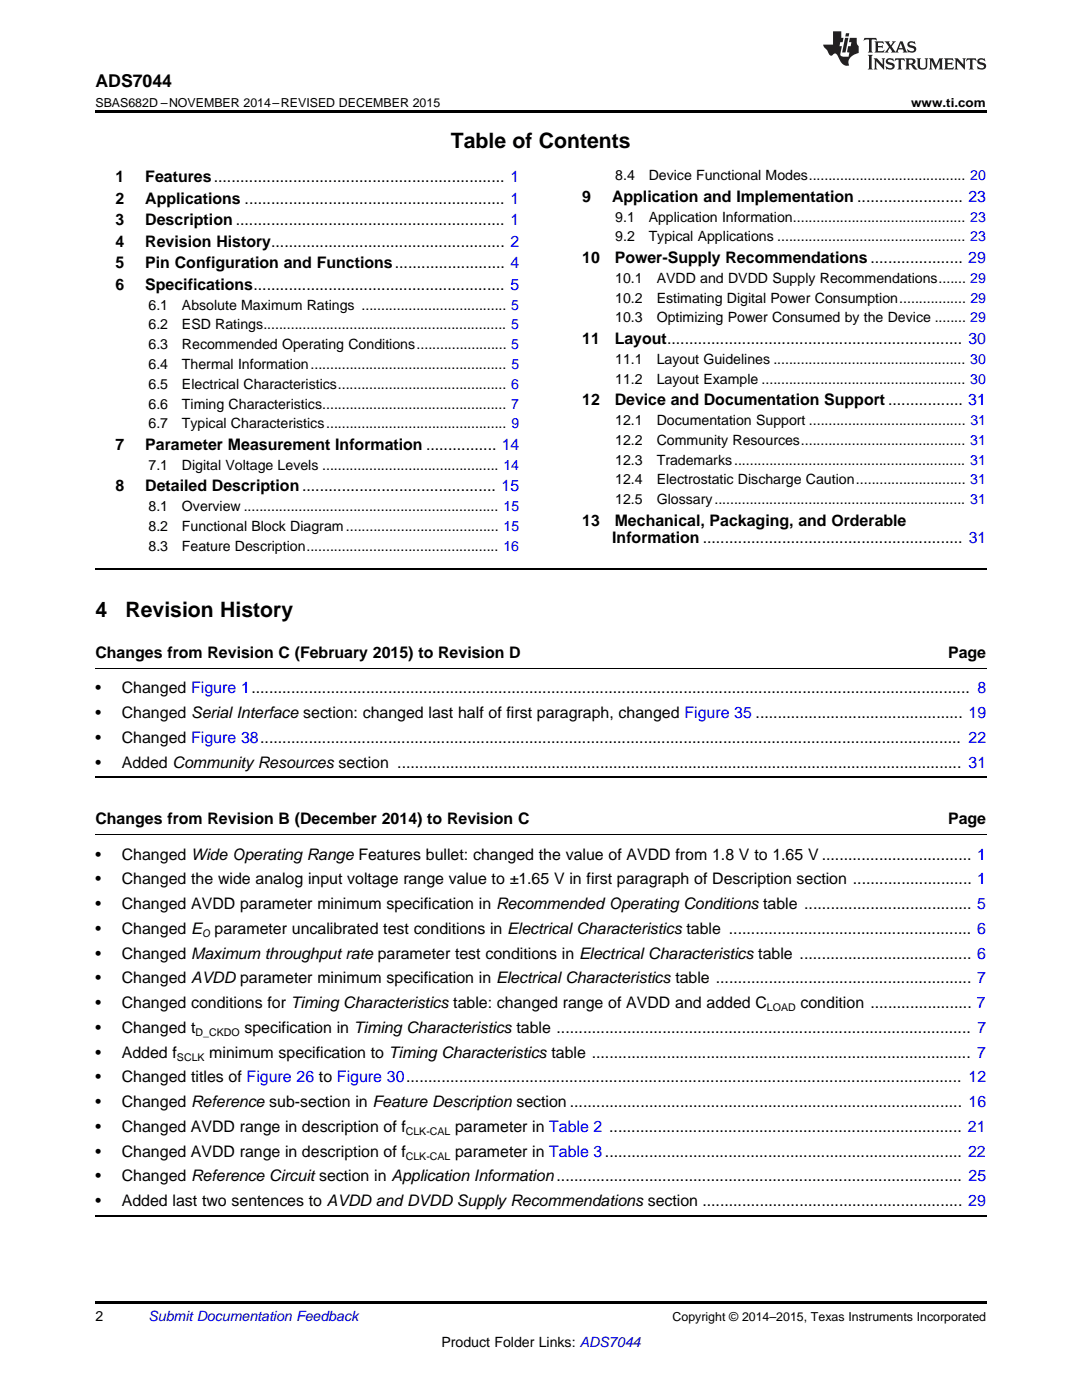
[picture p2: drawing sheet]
<svg xmlns="http://www.w3.org/2000/svg" width="216mm" height="279mm" viewBox="0 0 216 279" stroke-linecap="round" stroke-linejoin="round" font-family="sans-serif">
<defs><g id="words">
<g font-size="4.2">
<text x="90" y="29.6">Table of Contents</text>
<text x="19" y="123.2">4</text>
<text x="25" y="123.2">Revision History</text>
</g>
<text font-size="3.5" x="19" y="17.3">ADS7044</text>
<g font-size="3.2">
<text x="23" y="36.3">1</text>
<text x="23" y="40.6">2</text>
<text x="29" y="36.3">Features.................................................................. 1</text>
<text x="29" y="40.6">Applications ........................................................... 1</text>
<text x="116.2" y="40.3">9</text>
<text x="122.1" y="40.3">Application and Implementation ........................ 23</text>
<text x="23" y="44.9">3</text>
<text x="29" y="44.9">Description ............................................................. 1</text>
<text x="23" y="49.2">4</text>
<text x="23" y="53.6">5</text>
<text x="29" y="49.2">Revision History..................................................... 2</text>
<text x="29" y="53.6">Pin Configuration and Functions......................... 4</text>
<text x="116.2" y="52.5">10</text>
<text x="122.7" y="52.5">Power-Supply Recommendations..................... 29</text>
<text x="23" y="57.9">6</text>
<text x="29" y="57.9">Specifications......................................................... 5</text>
<text x="116.2" y="68.7">11</text>
<text x="122.7" y="68.7">Layout................................................................... 30</text>
<text x="116.2" y="80.9">12</text>
<text x="122.7" y="80.9">Device and Documentation Support ................. 31</text>
<text x="23" y="89.8">7</text>
<text x="29" y="89.8">Parameter Measurement Information ................ 14</text>
<text x="23" y="98.1">8</text>
<text x="29" y="98.1">Detailed Description............................................ 15</text>
<text x="116.2" y="104.9">13</text>
<text x="122.7" y="104.9">Mechanical, Packaging, and Orderable</text>
<text x="122.2" y="108.4">Information ........................................................... 31</text>
<text x="19" y="131.3">Changes from Revision C (February 2015) to Revision D</text>
<text x="189.2" y="131.3">Page</text>
<text x="19" y="138.4">•</text>
<text x="19" y="143.3">•</text>
<text x="24.3" y="138.4">Changed Figure 1................................................................................................................................................................... 8</text>
<text x="24.3" y="143.3">Changed Serial Interface section: changed last half of first paragraph, changed Figure 35 ............................................... 19</text>
<text x="19" y="148.3">•</text>
<text x="24.3" y="148.3">Changed Figure 38............................................................................................................................................................... 22</text>
<text x="19" y="153.2">•</text>
<text x="24.3" y="153.2">Added Community Resources section ................................................................................................................................ 31</text>
<text x="19" y="164.5">Changes from Revision B (December 2014) to Revision C</text>
<text x="189.2" y="164.5">Page</text>
<text x="19" y="171.6">•</text>
<text x="24.3" y="171.6">Changed Wide Operating Range Features bullet: changed the value of AVDD from 1.8 V to 1.65 V .................................. 1</text>
<text x="19" y="176.5">•</text>
<text x="24.3" y="176.5">Changed the wide analog input voltage range value to ±1.65 V in first paragraph of Description section ........................... 1</text>
<text x="19" y="181.4">•</text>
<text x="24.3" y="181.4">Changed AVDD parameter minimum specification in Recommended Operating Conditions table ...................................... 5</text>
<text x="19" y="186.4">•</text>
<text x="19" y="191.3">•</text>
<text x="24.3" y="186.4">Changed E</text>
<text x="24.3" y="191.3">Changed Maximum throughput rate parameter test conditions in Electrical Characteristics table ....................................... 6</text>
<text x="42.8" y="186.4">parameter uncalibrated test conditions in Electrical Characteristics table ....................................................... 6</text>
<text x="19" y="196.3">•</text>
<text x="24.3" y="196.3">Changed AVDD parameter minimum specification in Electrical Characteristics table .......................................................... 7</text>
<text x="19" y="201.2">•</text>
<text x="24.3" y="201.2">Changed conditions for Timing Characteristics table: changed range of AVDD and added C</text>
<text x="159.7" y="201.2">condition ....................... 7</text>
<text x="19" y="206.1">•</text>
<text x="24.3" y="206.1">Changed t</text>
<text x="48.8" y="206.1">specification in Timing Characteristics table .............................................................................................. 7</text>
<text x="19" y="211.1">•</text>
<text x="24.3" y="211.1">Added f</text>
<text x="41.8" y="211.1">minimum specification to Timing Characteristics table ...................................................................................... 7</text>
<text x="19" y="216">•</text>
<text x="19" y="220.9">•</text>
<text x="24.3" y="216">Changed titles of Figure 26 to Figure 30.............................................................................................................................. 12</text>
<text x="24.3" y="220.9">Changed Reference sub-section in Feature Description section ......................................................................................... 16</text>
<text x="19" y="225.9">•</text>
<text x="24.3" y="225.9">Changed AVDD range in description of f</text>
<text x="90.8" y="225.9">parameter in Table 2 ................................................................................ 21</text>
<text x="19" y="230.8">•</text>
<text x="24.3" y="230.8">Changed AVDD range in description of f</text>
<text x="90.8" y="230.8">parameter in Table 3................................................................................. 22</text>
<text x="19" y="235.8">•</text>
<text x="24.3" y="235.8">Changed Reference Circuit section in Application Information ............................................................................................ 25</text>
<text x="19" y="240.7">•</text>
<text x="24.3" y="240.7">Added last two sentences to AVDD and DVDD Supply Recommendations section ........................................................... 29</text>
</g>
<g font-size="2.8">
<text x="122.8" y="36">8.4</text>
<text x="129.4" y="36">Device Functional Modes........................................ 20</text>
<text x="122.8" y="44.2">9.1</text>
<text x="129.4" y="44.2">Application Information............................................ 23</text>
<text x="122.8" y="48.2">9.2</text>
<text x="129.4" y="48.2">Typical Applications ................................................ 23</text>
<text x="122.8" y="56.4">10.1</text>
<text x="131" y="56.4">AVDD and DVDD Supply Recommendations....... 29</text>
<text x="29.6" y="61.8">6.1</text>
<text x="29.6" y="65.8">6.2</text>
<text x="36.3" y="61.8">Absolute Maximum Ratings ..................................... 5</text>
<text x="36.3" y="65.8">ESD Ratings.............................................................. 5</text>
<text x="122.8" y="60.4">10.2</text>
<text x="122.8" y="64.3">10.3</text>
<text x="131" y="60.4">Estimating Digital Power Consumption................. 29</text>
<text x="131" y="64.3">Optimizing Power Consumed by the Device ........ 29</text>
<text x="29.6" y="69.7">6.3</text>
<text x="36.3" y="69.7">Recommended Operating Conditions....................... 5</text>
<text x="29.6" y="73.7">6.4</text>
<text x="29.6" y="77.6">6.5</text>
<text x="36.3" y="73.7">Thermal Information.................................................. 5</text>
<text x="36.3" y="77.6">Electrical Characteristics........................................... 6</text>
<text x="122.8" y="72.6">11.1</text>
<text x="122.8" y="76.6">11.2</text>
<text x="131" y="72.6">Layout Guidelines ................................................. 30</text>
<text x="131" y="76.6">Layout Example .................................................... 30</text>
<text x="29.6" y="81.6">6.6</text>
<text x="36.3" y="81.6">Timing Characteristics............................................... 7</text>
<text x="29.6" y="85.5">6.7</text>
<text x="36.3" y="85.5">Typical Characteristics.............................................. 9</text>
<text x="122.8" y="84.8">12.1</text>
<text x="122.8" y="88.8">12.2</text>
<text x="131" y="84.8">Documentation Support ........................................ 31</text>
<text x="131" y="88.8">Community Resources.......................................... 31</text>
<text x="29.6" y="93.8">7.1</text>
<text x="36.3" y="93.8">Digital Voltage Levels ............................................. 14</text>
<text x="122.8" y="92.7">12.3</text>
<text x="131" y="92.7">Trademarks........................................................... 31</text>
<text x="122.8" y="96.7">12.4</text>
<text x="122.8" y="100.6">12.5</text>
<text x="131" y="96.7">Electrostatic Discharge Caution............................ 31</text>
<text x="131" y="100.6">Glossary................................................................ 31</text>
<text x="29.6" y="102">8.1</text>
<text x="29.6" y="106">8.2</text>
<text x="36.3" y="102">Overview ................................................................. 15</text>
<text x="36.3" y="106">Functional Block Diagram....................................... 15</text>
<text x="29.6" y="109.9">8.3</text>
<text x="36.3" y="109.9">Feature Description................................................. 16</text>
<text x="19" y="263.6">2</text>
<text x="88.1" y="268.9">Product Folder Links: ADS7044</text>
</g>
<text font-size="2.8" fill="#0000c8" x="29.6" y="263.6">Submit Documentation Feedback</text>
<g font-size="2.5">
<text x="19" y="21.4">SBAS682D –NOVEMBER 2014–REVISED DECEMBER 2015</text>
<text x="181.8" y="21.4">www.ti.com</text>
<text x="134.2" y="263.6">Copyright © 2014–2015, Texas Instruments Incorporated</text>
</g>
<g font-size="2.1">
<text x="40.3" y="187">O</text>
<text x="153" y="201.8">LOAD</text>
<text x="39" y="206.8">D_CKDO</text>
<text x="35.3" y="211.7">SCLK</text>
<text x="81" y="226.5">CLK-CAL</text>
<text x="81" y="231.5">CLK-CAL</text>
</g>
</g></defs>
<path d="M19 22h177.8v.5h-177.8zM19 259.7h177.8v.5h-177.8z" fill="#000"/>
<path d="M19 113.6h177.8M19 155.2h177.8M19 242.6h177.8" fill="none" stroke="#000" stroke-width=".35"/>
<path d="M19 133.4h177.8M19 166.6h177.8" fill="none" stroke="#000" stroke-width=".2"/>
<g fill="#231f20">
<path d="M172.5 7.6l-.1 .5 .4-.2h.6v.1v2.1l-.2 .4h.9l-.2-.4v-2.1l.1-.1h.5l.5 .2-.2-.5zM174.5 8.3l.2 .3v1.5l-.2 .4h1.8l.2-.6a1.04 1.04 0 0 1-1.3 .2v-.7h.6l.3 .2v-.6l-.3 .2h-.6v-.6l.8-.1 .4 .3-.2-.5zM176.5 8.3l.9 1.1-.9 1.1h.8l-.2-.2 .4-.7 .5 .7-.2 .2h1.5l-.2-.2 .2-.4h.9l.1 .4-.2 .2h1l-.3-.3-.7-1.9h-.5l-.9 2-.8-1 .9-1h-.8l.1 .3-.4 .5-.3-.6 .1-.2zM179.7 8.6l.4 1h-.7zM181.3 8.4a.63 .63 0 0 0-.2 .7 .63 .63 0 0 0 .6 .4l.6 .2 .1 .2a.75 .75 0 0 1-.7 .4 .75 .75 0 0 1-.6-.5l.1 .7 .1-.1a1.11 1.11 0 0 0 1.5-.6 1.13 1.13 0 0 0-1.2-.8l-.1-.4a1.04 1.04 0 0 1 1.2 .2l-.2-.5-.2 .1-.4-.2zM173.2 10.9l.2 .4v2.2l-.2 .4h1l-.3-.4v-2.2l.3-.4zM174.3 11.6l.3 .4v1.5l-.3 .4h.8l-.2-.4v-1.3l1.5 1.7v-1.9l.2-.4h-.7l.2 .4v.9l-1.1-1.3zM177 11.8a.62 .62 0 0 0-.2 .7 .62 .62 0 0 0 .6 .4l.6 .1 .1 .3a.76 .76 0 0 1-.7 .3 .76 .76 0 0 1-.7-.4l.2 .7 .1-.1a1.11 1.11 0 0 0 1.5-.6 1.13 1.13 0 0 0-1.2-.8l-.1-.4a1.04 1.04 0 0 1 1.2 .2l-.2-.6-.2 .1-.5-.1zM178.7 11.6l-.2 .6a.61 .61 0 0 1 .8-.3v1.6l-.2 .4h.9l-.2-.4v-1.6a.63 .63 0 0 1 .7 .3l-.1-.6zM180.6 11.6l.3 .4v1.5l-.3 .4h1l-.2-.2-.1-.8 .6 .2a.76 .76 0 0 0 1.2 .7l-1-1a.58 .58 0 0 0 .6-.5 .58 .58 0 0 0-.5-.6zM181.4 11.9h.1a.45 .45 0 0 1 .5 .1 .45 .45 0 0 1 .1 .5l-.8 .2zM182.9 11.6l.2 .2a2.17 2.17 0 0 0 .3 1.9 .99 .99 0 0 0 1.6-.6v-1.1l.2-.4h-.7l.2 .2a1.92 1.92 0 0 1-.2 1.8 .6 .6 0 0 1-.9-.5v-1.1l.2-.4zM185.4 11.6l.2 .4v1.5l-.2 .4h.7l-.2-.4v-1.4l.8 1.8 .8-1.8v1.4l-.2 .4h.9l-.2-.4v-1.5l.2-.4h-.8l-.6 1.5-.6-1.5zM188.4 11.6l.2 .4v1.5l-.2 .4h1.8l.1-.6a1.04 1.04 0 0 1-1.2 .1v-.6h.5l.4 .2v-.6l-.4 .2h-.5v-.7h.8l.3 .3-.1-.6zM190.5 11.6l.2 .4v1.5l-.2 .4h.7l-.2-.4v-1.3l1.5 1.7v-1.9l.2-.4h-.7l.2 .4v.9l-1.1-1.3zM192.9 11.6l-.1 .6a.61 .61 0 0 1 .7-.3l.1 1.6-.3 .4h1l-.3-.4 .1-1.6a.63 .63 0 0 1 .7 .3l-.1-.6zM195.2 11.8a.62 .62 0 0 0-.2 .7 .62 .62 0 0 0 .6 .4l.6 .1 .1 .3a.76 .76 0 0 1-.7 .3 .76 .76 0 0 1-.6-.4l.1 .7 .1-.1a1.11 1.11 0 0 0 1.6-.6 1.13 1.13 0 0 0-1.3-.8l-.1-.4a1.04 1.04 0 0 1 1.2 .2l-.1-.6-.2 .1-.5-.1z"/>
<path d="M166.2 6.3v2.6h-1.9v.4l.8 .9a.91 .91 0 0 0 1 .8 .56 .56 0 0 1 .5-.3 .56 .56 0 0 1 .5 .3l.4 .8a1.53 1.53 0 0 0 1.9 1.2 1.54 1.54 0 0 1 1-2.1l.9-.3v-1.4a1.52 1.52 0 0 1-.4-1.6h-1.3l-.2 .8h.5l-.2 .8h-.5l-.1 1v.2l.4 .1-.2 .8a1.93 1.93 0 0 1-1.6-.3l.3-1.8h-.5l.2-.8h.4l.2-.8h-.4v-1.3zM168.6 7.6l-.6 2.9h.7l.6-2.9zM168.8 6.6l-.1 .7h.6l.2-.7z"/>
</g>
<use href="#words"/>
</svg>
